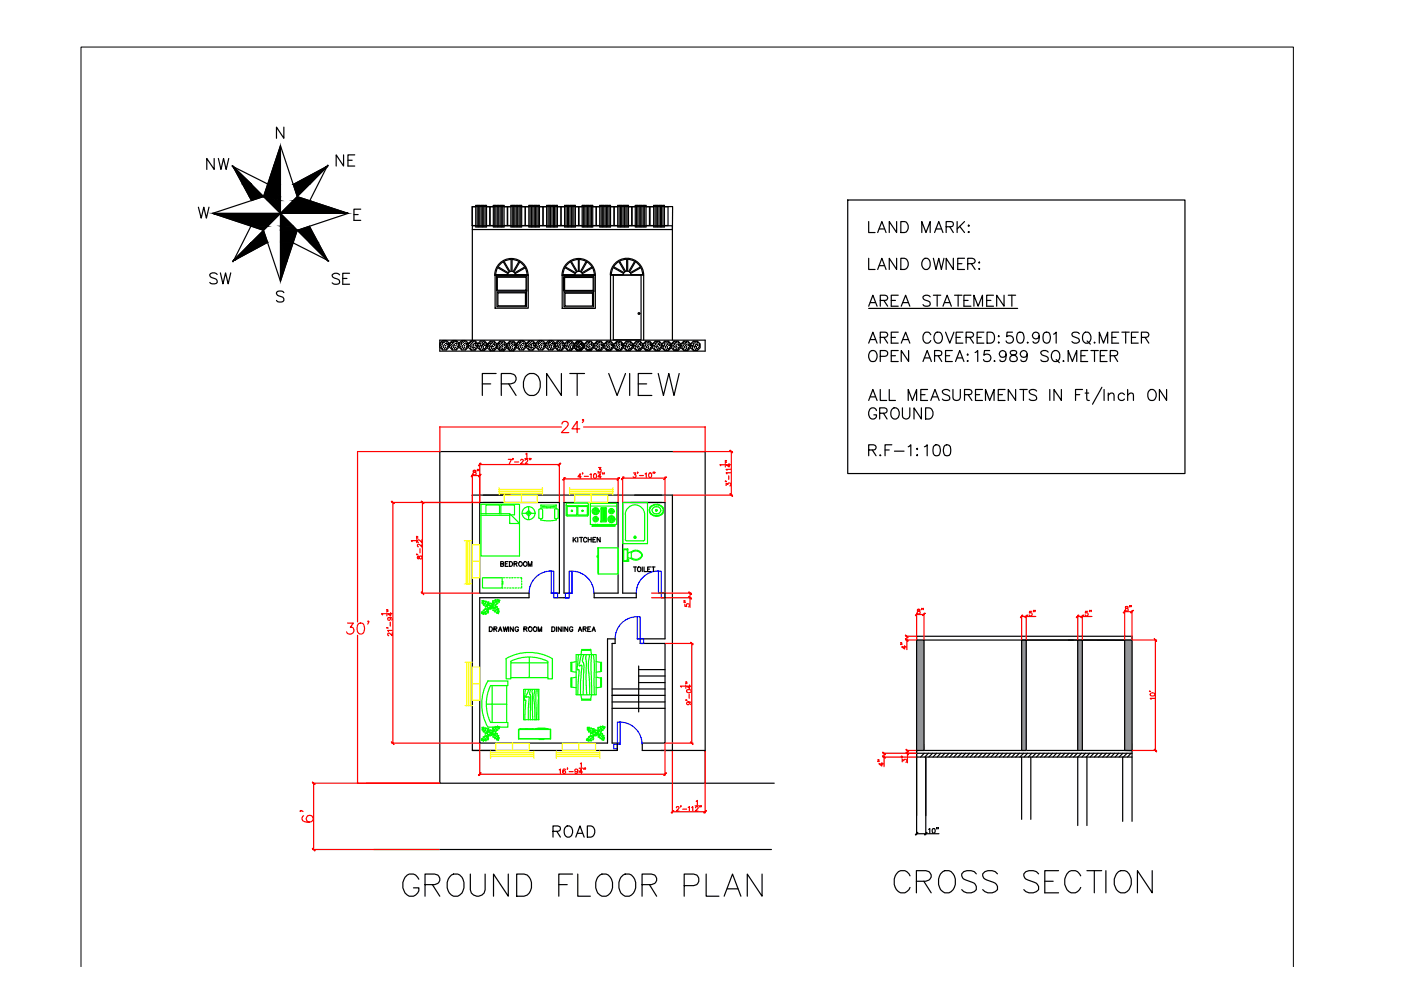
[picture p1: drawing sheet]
<svg xmlns="http://www.w3.org/2000/svg" width="297mm" height="210mm" viewBox="0 0 297 210" stroke-linecap="round" stroke-linejoin="round" font-family="sans-serif">
<defs><g id="words">
<g font-size="8.4">
<text x="101.2" y="85">FRONT VIEW</text>
<text x="84.7" y="191.2">GROUND FLOOR PLAN</text>
<text x="188.7" y="190.5">CROSS SECTION</text>
</g>
<g font-size="5.7">
<text x="43.7" y="61.4">SW</text>
<text x="116.4" y="178.9">ROAD</text>
</g>
<g font-size="5.3">
<text x="43" y="37">NW</text>
<text x="70.6" y="36.3">NE</text>
<text x="69.5" y="61.4">SE</text>
</g>
</g></defs>
<!-- layer: 0 -->
<g fill="none" stroke="#000" stroke-width=".25">
<path d="M49.2 35.2l7.6 3.8M59.5 30.9v14.3l-10.2-10.1 4 7.4M60.2 27v2.3l-1.6-2.3v2.3M62.2 39.1l7.4-4-10.1 10.1h14.3M69.5 35l-3.8 7.5M42.1 43.9l.6 2.4 .5-2.4 .6 2.4 .5-2.4M45.1 45.2h14.4l-10.2 10.2 7.5-4M45.1 45.2l10.8-3.5 3.6-10.8 3.5 10.8 10.8 3.5-10.8 3.6-3.5 10.8-3.6-10.8zM53.2 47.9l-3.8 7.6M62.2 51.5l7.5 3.8M65.6 47.9l4 7.5-10.1-10.2v14.4M75 45.5h.9"/>
<path d="M76.5 44.4h-1.5v2.3h1.5M100.1 48.7h42.5v23.4M100.1 47.9v-4.1h42.5v4.9v-.8h-42.5v.8M100.1 48.7v23.4M100.9 43.8h-.8v4h.8M100.9 43.5h2.3v4.6h-2.3zM101.2 43.5v4.6M101.4 43.5v4.6M101.7 43.5v4.6M102 43.5v4.6M102.3 43.5v4.6M102.6 43.5v4.6"/>
<path d="M102.9 43.5v4.6M103.2 47.8h1.4M103.2 43.8h1.4M103.8 43.8v4M103.9 43.8v4M104.6 43.5h2.3v4.6h-2.3zM104.9 58.3a3.5 3.5 0 0 1 3.5-3.5 3.5 3.5 0 0 1 3.6 3.5M104.9 43.5v4.6M104.9 58.4h7.1M104.9 58.3h7.1M105 58.3h7v7h-7zM105.1 43.5v4.6"/>
<path d="M105.1 58.2h2.6M105.3 58.6h6.4v3.1h-6.4zM105.4 58.8h6.1v2.7h-6.1zM105.4 43.5v4.6M105.5 56.8l-.4 1.4M105.5 56.8l2.2 1.2M105.6 56.6l2.2 1.3M105.7 43.5v4.6M106 43.5v4.6M106.3 43.5v4.6M106.6 43.5v4.6M106.7 55.5l-1.1 1.1"/>
<path d="M106.7 55.5l1.3 2.2M106.9 47.8h1.4M106.9 43.8h1.4M107.6 43.8v4M107.7 58l-.1 .2M107.9 57.7l-.1 .1M108.3 43.5h2.3v4.6h-2.3zM108.3 57.5l-.2 .1M108.4 57.6l-.1-2.6-1.5 .4 1.3 2.2M108.5 55l1.5 .4M108.5 57.5l.2 .1M108.6 55v2.6"/>
<path d="M108.6 43.5v4.6M108.9 43.5v4.6M108.9 57.7l.2 .1M109.2 43.5v4.6M109.5 43.5v4.6M109.8 43.5v4.6M110.1 43.5v4.6M110.1 55.4l-1.3 2.2M110.2 55.5l1.1 1.1-2.2 1.3M110.2 55.5l-1.2 2.2M110.3 43.5v4.6M110.6 47.8h1.5"/>
<path d="M110.6 43.8h1.5M111.3 56.8l.4 1.4M111.4 43.8v4M111.4 56.8l-2.2 1.2v.2h2.6M112.1 43.5h2.3v4.6h-2.3zM112.4 43.5v4.6M112.7 43.5v4.6M113 43.5v4.6M113.3 43.5v4.6M113.5 43.5v4.6M113.8 43.5v4.6M114.1 43.5v4.6"/>
<path d="M114.4 47.8h1.5M114.4 43.8h1.5M115.1 43.8v4M115.9 43.5h2.3v4.6h-2.3zM116.2 43.5v4.6M116.4 43.5v4.6M116.7 43.5v4.6M117 43.5v4.6M117.3 43.5v4.6M117.6 43.5v4.6M117.9 43.5v4.6M118.2 47.8h1.5"/>
<path d="M118.2 43.8h1.5M118.9 43.8v4M119.2 58.3a3.5 3.5 0 0 1 3.5-3.5 3.5 3.5 0 0 1 3.5 3.5l-7 .1M119.2 58.4h7v7h-7zM119.2 58.3h7M119.4 58.2h2.5M119.5 58.7h6.4v3.1h-6.4zM119.7 58.8h6.1v2.8h-6.1zM119.7 43.5h2.3v4.6h-2.3zM119.8 56.8l-.4 1.4M119.8 56.8l2.2 1.2M119.9 56.6l2.2 1.3"/>
<path d="M120 43.5v4.6M120.3 43.5v4.6M120.6 43.5v4.6M120.8 43.5v4.6M120.9 55.5l-1 1.1M121 55.5l1.2 2.2M121.1 55.4l1.5-.4v2.6M121.1 43.5v4.6M121.1 55.4l1.3 2.2M121.4 43.5v4.6M121.7 43.5v4.6M121.9 58v.2"/>
<path d="M122 47.8h1.4M122 43.8h1.4M122.2 57.7l-.2 .1M122.6 57.5l-.2 .1M122.7 43.8v4M122.8 43.8v4M122.8 57.5l.2 .1M123.2 57.7l.1 .1M123.4 43.5h2.3v4.6h-2.3zM123.7 43.5v4.6M124 43.5v4.6M124.3 55.4l-1.5-.4v2.6"/>
<path d="M124.3 43.5v4.6M124.3 55.4l-1.3 2.2M124.4 55.5l1.1 1.1M124.4 55.5l-1.2 2.2M124.6 43.5v4.6M124.8 43.5v4.6M125.1 43.5v4.6M125.4 43.5v4.6M125.5 56.6l-2.2 1.3M125.7 47.8h1.5M125.7 43.8h1.5M126.1 58.2h-2.6v-.2l2.1-1.2 .4 1.4"/>
<path d="M126.4 43.8v4M127.2 43.5h2.2v4.6h-2.2zM127.5 43.5v4.6M127.7 43.5v4.6M128 43.5v4.6M128.3 43.5v4.6M128.6 43.5v4.6M128.8 43.5v4.6M129.1 43.5v4.6M129.4 58.3a3.5 3.5 0 0 1 3.5-3.5 3.5 3.5 0 0 1 3.6 3.5M129.4 47.8h1.6M129.4 43.8h1.6"/>
<path d="M129.4 58.3h.6M129.7 58.2h2.5M130 56.7l-.4 1.5M130 58.3h5.9v13.7h-5.9zM130 56.8l2.2 1.2M130.2 56.6l2.1 1.2 .1-.2M130.2 43.8v4M131 43.5h2.3v4.6h-2.3zM131.2 55.5l-1.1 1.1M131.2 55.5l1.3 2.2M131.3 43.5v4.6M131.4 55.4l1.3 2.2"/>
<path d="M131.6 43.5v4.6M131.8 43.5v4.6M132.1 43.5v4.6M132.2 58l-.1 .2M132.4 43.5v4.6M132.7 43.5v4.6M132.8 57.5h-.2M132.8 55l-1.4 .4M132.9 55v2.5M133 43.5v4.6M133 55l1.5 .4M133 57.5h.3"/>
<path d="M133.1 55v2.5M133.3 47.8h1.4M133.3 43.8h1.4M133.4 57.6l.2 .2M133.7 58l.1 .2M133.8 58.2h2.5M133.9 43.8v4M134 43.8v4M134.6 55.4l-1.3 2.2M134.7 55.5l1.1 1.1M134.7 43.5h2.3v4.6h-2.3zM134.7 55.5l-1.2 2.2"/>
<path d="M134.9 43.5v4.6M135.2 43.5v4.6M135.5 43.5v4.6M135.8 56.6l-2.2 1.2M135.8 43.5v4.6M135.9 56.7l.4 1.5M135.9 56.8l-2.2 1.2M136.1 43.5v4.6M136.4 43.5v4.6M136.7 43.5v4.6M137 43.8h.7v4h-.7M138.6 43.5h2.3v4.6h-2.3z"/>
<path d="M138.6 43.8h-.8v4h.8M138.9 43.5v4.6M139.1 43.5v4.6M139.4 43.5v4.6M139.7 43.5v4.6M140 43.5v4.6M140.3 43.5v4.6M140.6 43.5v4.6M140.9 43.8h.7v4h-.7M179.7 42.4h71.5v58h-71.5zM184.2 47v2.3h1.3M184.2 54.8v2.3h1.3"/>
<path d="M186.1 49.3l.9-2.3 .9 2.3M186.1 57.1l.9-2.3 .9 2.3M186.4 48.5h1.1M186.4 56.3h1.1M190.1 47v2.3l-1.6-2.3v2.3M190.1 54.8v2.3l-1.6-2.3v2.3M191 47h.8a1.23 1.23 0 0 1 .8 1.1 1.23 1.23 0 0 1-.8 1.2h-.8zM191 54.8h.8a1.26 1.26 0 0 1 .8 1.2 1.26 1.26 0 0 1-.8 1.1h-.8zM195.4 49.3v-2.3l.9 2.3 .9-2.3v2.3M195.7 55.1l.4-.3a1.24 1.24 0 0 1 1.2 .8 1.24 1.24 0 0 1-.5 1.4 1.12 1.12 0 0 1-1.3-.5 1.12 1.12 0 0 1 .2-1.4zM197.9 54.8l.5 2.3 .6-2.3 .6 2.3 .5-2.3M198.1 49.3l.9-2.3 .9 2.3"/>
<path d="M198.4 48.5h1.2M200.6 48.1l1.3-.1 .2-.3-.1-.5-.4-.2h-1v2.3M201.4 48.1l.7 1.2M202.1 54.8v2.3l-1.5-2.3v2.3M202.9 47v2.3M203.1 55.9h.8M203.5 48l1 1.3M204.5 54.8h-1.4v2.3h1.4M204.5 47l-1.6 1.5M205.2 55.9l1.3-.1a.51 .51 0 0 0 0-.9l-1.3-.1v2.3M205.3 47.9l.1-.2 .1 .2-.1 .1zM205.3 49.2l.1-.1 .1 .1z"/>
<path d="M205.9 55.9l.8 1.2M207.5 55.7l.1-.1 .1 .1zM207.5 57h.2l-.1 .1zM60.2 62a.88 .88 0 0 0-.9-.3 .88 .88 0 0 0-.7 .6l.2 .3 .9 .3a.58 .58 0 0 1 .5 .5 .58 .58 0 0 1-.2 .6 1.13 1.13 0 0 1-1.4-.3M93.2 72.1h56.3v2.4h-56.3zM93.4 73.2h.1M93.5 72.8h.1M93.6 73.4h.1M93.6 73.8h.1M93.7 73.1h.1M93.8 72.6h.1M93.8 74h.1"/>
<path d="M93.8 72.8h.1M94 72.3h.1M94 73.3h.1M94.1 73.6h.1M94.1 72.6h.1M94.2 73.1h.1M94.3 73.9h.1M94.3 72.4h.1M94.4 73.3h.1M94.4 73.7h.1M94.5 72.8h.1M94.6 74.1h.1"/>
<path d="M94.7 72.5h.1M94.8 73.8h.1M94.8 72.8h.1M94.8 73.1h.1M94.9 73.5h.1M95.1 73.4h.1M95.1 72.8h.1M95.1 73.1h.1M95.5 73.2h.1M95.5 72.8h.1M95.7 73.4h.1M95.7 73.8h.1"/>
<path d="M95.8 73.1h.1M95.8 72.6h.1M95.9 74h.1M96 72.8h.1M96.1 72.3h.1M96.1 73.3h.1M96.1 73.6h.1M96.2 72.6h.1M96.3 73.1h.1M96.3 73.9h.1M96.5 72.4h.1M96.5 73.3h.1"/>
<path d="M96.5 73.7h.1M96.5 72.8h.1M96.7 74.1h.1M96.8 72.5h.1M96.8 72.8h.1M96.8 73.8h.1M96.8 73.1h.1M97 73.5h.1M97.2 73.1h.1M97.2 73.4h.1M97.1 72.8h.1M97.4 73.2h.1"/>
<path d="M97.5 72.8h.1M97.7 73.4h.1M97.7 73.8h.1M97.8 73.1h.1M97.8 72.6h.1M97.9 74h.1M97.9 72.8h.1M98 72.3h.1M98.1 73.3h.1M98.1 73.6h.1M98.2 72.6h.1M98.3 73.1h.1"/>
<path d="M98.3 73.9h.1M98.4 72.4h.1M98.5 73.3h.1M98.5 73.7h.1M98.5 72.8h.1M98.7 74.1h.1M98.8 72.5h.1M98.8 73.8h.1M98.8 72.8h.1M98.8 73.1h.1M99 73.5h.1M99.1 73.4h.1"/>
<path d="M99.1 72.8h.1M99.2 73.1h.1M99.5 73.3h.1M99.5 72.8h.1M99.7 73.5h.1M99.7 73.8h.1M99.8 73.1h.1M99.8 72.6h.1M99.9 74.1h.1M99.9 72.9h.1M100.1 72.4h.1M100.1 73.4h.1"/>
<path d="M100.1 73.7h.1M100.2 72.7h.1M100.3 73.1h.1M100.3 74h.1M100.4 73.3h.1M100.4 72.4h.1M100.5 72.9h.1M100.5 73.7h.1M100.7 74.1h.1M100.8 72.6h.1M100.8 73.9h.1M100.8 72.9h.1"/>
<path d="M100.8 73.2h.1M101 73.6h.1M101.2 73.5h.1M101.1 72.9h.1M101.2 73.2h.1M101.5 73.3h.1M101.5 72.9h.1M101.7 73.6h.1M101.7 73.9h.1M101.8 73.2h.1M101.8 72.7h.1M101.9 74.1h.1"/>
<path d="M101.9 72.9h.1M102.1 73.4h.1M102.1 72.4h.1M102.1 73.7h.1M102.3 73.2h.1M102.2 72.7h.1M102.3 74.1h.1M102.4 72.5h.1M102.4 73.4h.1M102.5 73.8h.1M102.5 72.9h.1M102.6 74.2h.1"/>
<path d="M102.8 73.9h.1M102.8 72.9h.1M102.8 73.2h.1M102.8 72.6h.1M102.9 73.6h.1M103.2 73.2h.1M103.2 73.5h.1M103.2 72.9h.1M103.5 73.3h.1M103.6 72.9h.1M103.7 73.6h.1M103.8 73.9h.1"/>
<path d="M103.8 73.3h.1M103.9 72.8h.1M104 74.2h.1M104 73h.1M104.1 72.5h.1M104.1 73.5h.1M104.2 73.8h.1M104.3 72.8h.1M104.3 73.2h.1M104.4 74.1h.1M104.5 72.5h.1M104.5 73.5h.1"/>
<path d="M104.5 73.9h.1M104.6 73h.1M104.7 74.2h.1M104.8 72.7h.1M104.9 74h.1M104.9 73.3h.1M104.9 73h.1M105 73.7h.1M105.2 73h.1M105.2 73.3h.1M105.2 73.6h.1M105.4 61.9h6.2v3.2h-6.2z"/>
<path d="M105.6 62.1h5.8v2.7h-5.8zM105.6 73.3h.1M105.6 72.9h.1M105.8 73.9h.1M105.8 73.6h.1M105.9 72.8h.1M105.9 73.3h.1M106 74.2h.1M106 73h.1M106.2 72.5h.1M106.2 73.5h.1M106.2 73.8h.1"/>
<path d="M106.4 73.2h.1M106.3 72.8h.1M106.4 74.1h.1M106.5 73.5h.1M106.5 72.5h.1M106.6 73.9h.1M106.6 73h.1M106.8 74.2h.1M106.9 74h.1M106.9 72.7h.1M106.9 73.3h.1M106.9 73h.1"/>
<path d="M107 73.7h.1M107.3 73.3h.1M107.3 73.6h.1M107.3 73h.1M107.6 73.3h.1M107.7 72.9h.1M107.9 73.9h.1M107.9 73.6h.1M108 72.8h.1M108 73.3h.1M108.1 74.2h.1M108.1 73h.1"/>
<path d="M108.2 72.5h.1M108.2 73.5h.1M108.3 73.8h.1M108.4 72.8h.1M108.5 73.2h.1M108.5 74.1h.1M108.6 72.5h.1M108.7 73.5h.1M108.7 73.9h.1M108.7 73h.1M108.8 74.2h.1M109 72.7h.1"/>
<path d="M109 73.3h.1M109 74h.1M109 73h.1M109.1 73.7h.1M109.3 73h.1M109.4 73.3h.1M109.3 73.6h.1M109.7 73.2h.1M109.8 72.8h.1M109.9 73.4h.1M110 73.8h.1M110 73.1h.1"/>
<path d="M110.1 72.6h.1M110.1 74h.1M110.2 72.8h.1M110.3 72.3h.1M110.3 73.3h.1M110.3 73.6h.1M110.4 72.6h.1M110.5 73.1h.1M110.6 73.9h.1M110.7 72.4h.1M110.7 73.3h.1M110.7 73.7h.1"/>
<path d="M110.8 72.8h.1M110.9 74.1h.1M111 72.5h.1M111.1 73.8h.1M111.1 72.8h.1M111.1 73.1h.1M111.2 73.5h.1M111.4 72.8h.1M111.4 73.1h.1M111.4 73.4h.1M111.7 73.3h.1M111.8 72.8h.1"/>
<path d="M112 73.5h.1M112 73.8h.1M112 73.1h.1M112.1 72.6h.1M112.2 74.1h.1M112.2 72.9h.1M112.3 72.4h.1M112.3 73.4h.1M112.4 73.7h.1M112.5 72.7h.1M112.6 73.1h.1M112.6 74h.1"/>
<path d="M112.7 73.3h.1M112.7 72.4h.1M112.8 72.9h.1M112.8 73.7h.1M112.9 74.1h.1M113.1 73.9h.1M113.1 72.9h.1M113.1 72.6h.1M113.1 73.2h.1M113.2 73.6h.1M113.4 73.5h.1M113.4 72.9h.1"/>
<path d="M113.4 73.2h.1M113.8 73.2h.1M113.9 72.8h.1M114 73.4h.1M114 73.8h.1M114.1 72.6h.1M114.1 73.1h.1M114.2 74h.1M114.2 72.8h.1M114.4 72.3h.1M114.4 73.3h.1M114.4 73.6h.1"/>
<path d="M114.5 72.6h.1M114.6 73.1h.1M114.6 73.9h.1M114.8 73.3h.1M114.8 72.4h.1M114.8 73.7h.1M114.8 72.8h.1M115 74.1h.1M115.1 73.8h.1M115.1 72.5h.1M115.2 72.8h.1M115.1 73.1h.1"/>
<path d="M115.3 73.5h.1M115.5 73.1h.1M115.5 73.4h.1M115.5 72.8h.1M115.9 73.2h.1M115.9 72.8h.1M116.1 73.5h.1M116.1 73.8h.1M116.2 73.1h.1M116.2 72.6h.1M116.3 74h.1M116.4 72.8h.1"/>
<path d="M116.5 72.3h.1M116.5 73.3h.1M116.5 73.6h.1M116.6 72.6h.1M116.7 73.1h.1M116.7 74h.1M116.9 72.4h.1M116.9 73.3h.1M116.9 73.7h.1M117 72.8h.1M117.1 74.1h.1M117.2 73.8h.1"/>
<path d="M117.2 72.8h.1M117.2 72.5h.1M117.2 73.1h.1M117.4 73.5h.1M117.5 72.8h.1M117.6 73.1h.1M117.6 73.4h.1M117.8 73.3h.1M117.9 72.8h.1M118.1 73.5h.1M118.1 73.9h.1M118.2 72.7h.1"/>
<path d="M118.2 73.2h.1M118.3 74.1h.1M118.3 72.9h.1M118.4 72.4h.1M118.4 73.4h.1M118.5 73.7h.1M118.7 73.1h.1M118.6 72.7h.1M118.7 74h.1M118.8 72.5h.1M118.8 73.4h.1M118.9 73.8h.1"/>
<path d="M118.9 72.9h.1M119 74.1h.1M119.2 72.6h.1M119.2 72.9h.1M119.2 73.2h.1M119.2 73.9h.1M119.3 73.6h.1M119.6 73.2h.1M119.5 72.9h.1M119.6 62h6.2v3.1h-6.2zM119.5 73.5h.1M119.8 62.2h5.8v2.7h-5.8z"/>
<path d="M119.9 73.3h.1M120 72.8h.1M120.1 73.5h.1M120.2 73.9h.1M120.3 72.7h.1M120.2 73.2h.1M120.3 74.1h.1M120.3 72.9h.1M120.5 72.4h.1M120.5 73.4h.1M120.6 73.7h.1M120.6 72.7h.1"/>
<path d="M120.7 73.1h.1M120.8 74h.1M120.8 72.5h.1M120.9 73.4h.1M120.9 73.8h.1M121 72.9h.1M121.1 74.1h.1M121.2 72.6h.1M121.3 72.9h.1M121.3 73.2h.1M121.3 73.9h.1M121.4 73.6h.1"/>
<path d="M121.6 73.5h.1M121.6 72.9h.1M121.6 73.2h.1M121.9 73.3h.1M122 72.9h.1M122.2 73.6h.1M122.2 73.9h.1M122.2 73.2h.1M122.3 72.7h.1M122.4 74.2h.1M122.4 73h.1M122.5 72.5h.1"/>
<path d="M122.5 73.5h.1M122.6 73.7h.1M122.7 72.7h.1M122.8 73.2h.1M122.8 74.1h.1M122.9 72.5h.1M122.9 73.4h.1M123 73.8h.1M123 73h.1M123.1 74.2h.1M123.3 72.7h.1M123.3 73.9h.1"/>
<path d="M123.3 73h.1M123.3 73.3h.1M123.4 73.6h.1M123.6 73.5h.1M123.6 73h.1M123.6 73.3h.1M124 73.3h.1M124.1 72.9h.1M124.3 73.6h.1M124.3 73.9h.1M124.4 73.2h.1M124.4 72.7h.1"/>
<path d="M124.5 74.2h.1M124.5 73h.1M124.6 72.5h.1M124.6 73.5h.1M124.7 73.7h.1M124.8 72.7h.1M124.9 73.2h.1M124.9 74.1h.1M125 72.5h.1M125 73.4h.1M125.1 73.8h.1M125.1 73h.1"/>
<path d="M125.3 74.2h.1M125.4 72.7h.1M125.4 73.9h.1M125.4 73h.1M125.4 73.3h.1M125.5 73.6h.1M125.7 73.5h.1M125.8 73.3h.1M125.7 73h.1M126.1 73.3h.1M126.2 72.9h.1M126.4 73.6h.1"/>
<path d="M126.4 73.9h.1M126.4 73.2h.1M126.5 72.7h.1M126.6 74.2h.1M126.6 73h.1M126.7 72.5h.1M126.7 73.5h.1M126.8 73.7h.1M126.9 72.7h.1M127 73.2h.1M127 74.1h.1M127.1 73.4h.1"/>
<path d="M127.1 72.5h.1M127.2 73.8h.1M127.2 73h.1M127.3 74.2h.1M127.5 72.7h.1M127.5 73.9h.1M127.5 73h.1M127.5 73.3h.1M127.6 73.6h.1M127.8 73.3h.1M127.8 73.5h.1M127.8 73h.1"/>
<path d="M128.2 73.3h.1M128.3 72.9h.1M128.5 73.6h.1M128.5 73.9h.1M128.6 73.2h.1M128.6 72.7h.1M128.7 74.2h.1M128.7 73h.1M128.8 72.5h.1M128.8 73.5h.1M128.9 73.7h.1M129 72.7h.1"/>
<path d="M129.1 73.2h.1M129.1 74.1h.1M129.2 73.4h.1M129.2 72.5h.1M129.3 73.8h.1M129.3 73h.1M129.4 72.1v-13.8h7.1v13.8M129.4 74.2h.1M129.6 72.7h.1M129.6 73.9h.1M129.6 73h.1M129.6 73.3h.1"/>
<path d="M129.7 73.6h.1M129.9 73.3h.1M129.9 73.5h.1M129.9 73h.1M130.3 73.3h.1M130.4 72.9h.1M130.6 73.6h.1M130.6 73.9h.1M130.7 73.2h.1M130.7 72.7h.1M130.8 74.2h.1M130.8 73h.1"/>
<path d="M130.9 72.5h.1M130.9 73.5h.1M131 73.7h.1M131.1 72.7h.1M131.2 73.2h.1M131.2 74.1h.1M131.3 72.5h.1M131.3 73.4h.1M131.4 73.8h.1M131.4 73h.1M131.6 74.2h.1M131.7 72.7h.1"/>
<path d="M131.7 73.9h.1M131.7 73h.1M131.7 73.3h.1M131.9 73.6h.1M132 73.5h.1M132 73h.1M132.1 73.3h.1M132.4 73.3h.1M132.4 72.9h.1M132.6 73.6h.1M132.6 73.9h.1M132.7 72.7h.1"/>
<path d="M132.7 73.2h.1M132.8 74.2h.1M132.8 73h.1M133 72.5h.1M133 73.5h.1M133 73.7h.1M133.1 72.7h.1M133.2 73.2h.1M133.2 74.1h.1M133.3 72.5h.1M133.4 73.4h.1M133.4 73.8h.1"/>
<path d="M133.4 73h.1M133.5 74.2h.1M133.7 72.7h.1M133.8 73.9h.1M133.8 73h.1M133.8 73.3h.1M133.8 73.6h.1M134.1 73.5h.1M134.1 73.3h.1M134.1 73h.1M134.4 73.3h.1M134.5 72.9h.1"/>
<path d="M134.7 73.6h.1M134.7 73.9h.1M134.8 73.2h.1M134.8 72.7h.1M134.9 74.2h.1M134.9 73h.1M135 72.5h.1M135.1 73.5h.1M135.1 73.7h.1M135.2 72.7h.1M135.3 73.2h.1M135.3 74.1h.1"/>
<path d="M135.4 72.5h.1M135.5 73.4h.1M135.5 73.8h.1M135.5 73h.1M135.7 74.2h.1M135.8 73.9h.1M135.8 73h.1M135.8 72.7h.1M135.8 73.3h.1M136 73.6h.1M136.2 73.3h.1M136.2 73.5h.1"/>
<path d="M136.1 73h.1M136.5 73.3h.1M136.6 72.9h.1M136.7 73.6h.1M136.7 73.9h.1M136.8 73.2h.1M136.8 72.7h.1M136.9 74.2h.1M136.9 73h.1M137.1 72.5h.1M137.1 73.5h.1M137.1 73.7h.1"/>
<path d="M137.2 72.7h.1M137.3 73.2h.1M137.4 74.1h.1M137.4 72.5h.1M137.5 73.4h.1M137.5 73.8h.1M137.6 73h.1M137.7 74.2h.1M137.8 72.7h.1M137.9 73.9h.1M137.9 73h.1M137.9 73.3h.1"/>
<path d="M138 73.6h.1M138.2 73.5h.1M138.2 73.3h.1M138.2 73h.1M138.5 73.3h.1M138.5 72.9h.1M138.7 73.6h.1M138.8 73.9h.1M138.8 73.2h.1M138.8 72.7h.1M138.9 74.2h.1M139 73h.1"/>
<path d="M139.1 72.5h.1M139.1 73.5h.1M139.1 73.7h.1M139.2 72.7h.1M139.3 73.2h.1M139.3 74.1h.1M139.5 72.5h.1M139.5 73.4h.1M139.5 73.8h.1M139.6 73h.1M139.7 74.2h.1M139.8 72.7h.1"/>
<path d="M139.9 73.9h.1M139.9 73h.1M139.9 73.3h.1M140 73.6h.1M140.2 73.3h.1M140.2 73.5h.1M140.2 73h.1M140.4 73.3h.1M140.5 72.9h.1M140.7 73.6h.1M140.7 73.9h.1M140.8 73.2h.1"/>
<path d="M140.8 72.7h.1M140.9 74.2h.1M140.9 73h.1M141 72.5h.1M141.1 73.5h.1M141.1 73.7h.1M141.2 72.7h.1M141.3 73.2h.1M141.3 74.1h.1M141.4 72.5h.1M141.5 73.4h.1M141.5 73.8h.1"/>
<path d="M141.5 73h.1M141.7 74.2h.1M141.8 72.7h.1M141.8 73.9h.1M141.8 73h.1M141.8 73.3h.1M142 73.6h.1M142.1 73.5h.1M142.2 73.3h.1M142.1 73h.1M142.5 73.3h.1M142.5 72.9h.1"/>
<path d="M142.7 73.6h.1M142.7 73.9h.1M142.8 73.2h.1M142.8 72.7h.1M142.9 74.2h.1M142.9 73h.1M143.1 72.5h.1M143.1 73.5h.1M143.1 73.7h.1M143.2 72.7h.1M143.3 73.2h.1M143.3 74.1h.1"/>
<path d="M143.5 72.5h.1M143.5 73.4h.1M143.5 73.8h.1M143.5 73h.1M143.7 74.2h.1M143.8 72.7h.1M143.8 73.9h.1M143.8 73h.1M143.8 73.3h.1M144 73.6h.1M144.1 73h.1M144.2 73.3h.1"/>
<path d="M144.2 73.5h.1M144.6 73.3h.1M144.6 72.9h.1M144.8 73.6h.1M144.8 73.9h.1M144.9 72.7h.1M144.9 73.2h.1M145 74.2h.1M145 73h.1M145.1 72.5h.1M145.1 73.5h.1M145.2 73.7h.1"/>
<path d="M145.3 72.7h.1M145.4 73.2h.1M145.4 74.1h.1M145.5 72.5h.1M145.5 73.4h.1M145.6 73.8h.1M145.6 73h.1M145.7 74.2h.1M145.9 72.7h.1M145.9 73.9h.1M145.9 73h.1M145.9 73.3h.1"/>
<path d="M146 73.6h.1M146.3 73.3h.1M146.2 73.5h.1M146.2 73h.1M146.6 73.3h.1M146.6 72.9h.1M146.8 73.6h.1M146.8 73.9h.1M146.9 72.7h.1M146.9 73.2h.1M147 74.2h.1M147.1 73h.1"/>
<path d="M147.2 72.5h.1M147.2 73.5h.1M147.2 73.7h.1M147.3 72.7h.1M147.4 73.2h.1M147.4 74.1h.1M147.6 72.5h.1M147.6 73.4h.1M147.6 73.8h.1M147.6 73h.1M147.8 74.2h.1M147.9 72.7h.1"/>
<path d="M147.9 73.9h.1M147.9 73h.1M147.9 73.3h.1M148.1 73.6h.1M148.3 73.3h.1M148.3 73.5h.1M148.3 73h.1M184.2 64.9l.9-2.3 .9 2.3M184.2 72.8l.9-2.4 .9 2.4M184.2 65.4h31.6M184.4 74.7a.87 .87 0 0 1 1-.3 .87 .87 0 0 1 .6 .8v.6a.89 .89 0 0 1-.9 .9 .89 .89 0 0 1-.9-.9zM184.5 64.2h1.1"/>
<path d="M184.5 72h1.1M186.6 63.7h1a.58 .58 0 0 0 .6-.6l-.2-.4-.4-.1h-1v2.3M186.6 71.5l1.4-.1a.56 .56 0 0 0 0-.9l-1.4-.1v2.4M186.6 75.6h1a.62 .62 0 0 0 .6-.7 .62 .62 0 0 0-.6-.6h-1v2.4M187.4 63.7l.8 1.2M187.4 71.5l.8 1.3M189 63.7h.9M189 71.5h.9M189 75.4h.9M190.4 62.6h-1.4v2.3h1.4M190.4 70.4h-1.4v2.4h1.4M190.4 74.3h-1.4v2.4h1.4"/>
<path d="M191.1 64.9l.9-2.3 .9 2.3M191.1 72.8l.9-2.4 .9 2.4M191.4 64.2h1.2M191.4 72h1.2M192.6 74.3v2.4l-1.5-2.4v2.4M195.7 76.7l.9-2.4 .9 2.4M196 75.9h1.1M197.2 62.9a.85 .85 0 0 0-.8-.3 .85 .85 0 0 0-.7 .5l.2 .4 .9 .3a.56 .56 0 0 1 .4 .5 .56 .56 0 0 1-.2 .5 1.09 1.09 0 0 1-1.3-.2M197.3 71a.85 .85 0 0 0-.9-.6 .85 .85 0 0 0-.7 .9 1 1 0 0 0 .2 1.1 1 1 0 0 0 1.1 .2l.3-.4M197.9 62.6h1.6M198.1 75.4h1l.5-.2a.54 .54 0 0 0-.1-.7l-1.4-.2v2.4M198.4 70.5a1.14 1.14 0 0 1 1.4 .5 1.14 1.14 0 0 1-.2 1.4 .87 .87 0 0 1-1 .3 .87 .87 0 0 1-.6-.8v-.6z"/>
<path d="M198.7 62.6v2.3M198.9 75.4l.8 1.3M199.9 64.9l.9-2.3 .9 2.3M200.3 64.2h1.1M200.5 70.4l.9 2.4 .9-2.4M200.5 75.4h.9M201.9 74.3h-1.4v2.4h1.4M202.4 62.6h1.5M202.6 76.7l.9-2.4 .9 2.4M202.7 71.5h.9M202.9 75.9h1.1M203.1 62.6v2.3"/>
<path d="M204.2 70.4h-1.5v2.4h1.5M204.4 63.7h.9M204.8 71.5h1.1a.59 .59 0 0 0 .5-.6l-.3-.4-.2-.1h-1.1v2.4M205 75.2l.2-.1 .1 .1-.1 .1zM205 76.6l.2-.2 .1 .2zM205.6 71.5l.8 1.3M205.9 62.6h-1.5v2.3h1.5M206.5 64.9v-2.3l.9 2.3 .9-2.3v2.3M206.7 74.7l.6-.4v2.4M207.2 71.5h.9M208.6 70.4h-1.4v2.4h1.4M209.2 63.7h.9"/>
<path d="M209.3 70.4h.8a1.25 1.25 0 0 1 .8 1.2 1.25 1.25 0 0 1-.8 1.2h-.8zM209.8 74.3h-1.1l-.1 1a.83 .83 0 0 1 1.3 0 .83 .83 0 0 1-.2 1.2 .83 .83 0 0 1-1.2-.3M210.6 62.6h-1.4v2.3h1.4M210.8 76.4v.3l.2-.1M211.7 72.6h.2l-.2 .2zM211.7 71.2l.2 .1-.2 .1zM212.9 62.6v2.3l-1.6-2.3v2.3M213.3 75.1a.72 .72 0 0 1-1 .6 .72 .72 0 0 1-.2-1.2 .72 .72 0 0 1 1.1 .2 2.22 2.22 0 0 1-.2 1.9 .68 .68 0 0 1-1-.3M213.8 62.6h1.5M214.3 74.5a.45 .45 0 0 0 .2 .7 .96 .96 0 0 1 1.2 1 .91 .91 0 0 1-1.6 0 .72 .72 0 0 1 .6-.9l.5-.1a.45 .45 0 0 0 .2-.7l-.3-.2zM214.5 62.6v2.3M214.7 70.4h-1.2l-.1 1a.83 .83 0 0 1 1.3 0 .83 .83 0 0 1-.2 1.2 .83 .83 0 0 1-1.2-.3"/>
<path d="M215.9 70.5a.8 .8 0 0 1 1.1 .4 1.2 1.2 0 0 1-.8 1.9 1.3 1.3 0 0 1-.5-1.9zM217.8 75.1a.74 .74 0 0 1-1 .7 .74 .74 0 0 1-.3-1.2 .74 .74 0 0 1 1.2 .1 2.04 2.04 0 0 1-.2 1.9 .74 .74 0 0 1-1.1-.3M217.9 72.5v.3l.1-.2M220.3 71.2a.72 .72 0 0 1-1 .6 .72 .72 0 0 1-.2-1.2 .72 .72 0 0 1 1.1 .2 2.16 2.16 0 0 1-.2 1.8 .64 .64 0 0 1-1-.2M221.5 70.5a.8 .8 0 0 1 1.1 .4 1.2 1.2 0 0 1-.8 1.9 1.05 1.05 0 0 1-.7-1.4l.1-.5zM222.2 74.7a.88 .88 0 0 0-.8-.4 .88 .88 0 0 0-.7 .6l.2 .3 1.3 .6v.5a1.02 1.02 0 0 1-1.5 0M223.1 74.7a.87 .87 0 0 1 1-.3 .87 .87 0 0 1 .6 .8 1.03 1.03 0 0 1-.2 1.1 1.03 1.03 0 0 1-1.1 .3 1.47 1.47 0 0 1-.3-1.9zM223.4 70.9l.5-.5v2.4M223.9 76.2l.7 .7M225.5 76.4l-.1 .2h.2M226.5 76.7v-2.4l.9 2.4 .9-2.4v2.4M228.8 70.8a.88 .88 0 0 0-.8-.4 .88 .88 0 0 0-.7 .6l.2 .3 .9 .4a.54 .54 0 0 1 .4 .4 .54 .54 0 0 1-.2 .5 1.01 1.01 0 0 1-1.3-.2"/>
<path d="M229.2 75.4h.9M229.9 70.5a1.13 1.13 0 0 1 1.3 .5 1.13 1.13 0 0 1-.2 1.4l-.2 .2a1.07 1.07 0 0 1-1.2-.3 1.07 1.07 0 0 1 0-1.3zM230.5 72.3l.7 .7M230.6 74.3h-1.4v2.4h1.4M231.3 74.3h1.6M232.1 72.5v.3l.1-.2M232.1 74.3v2.4M233.1 72.8v-2.4l.9 2.4 .9-2.4v2.4M233.3 75.4h.9M234.7 74.3h-1.4v2.4h1.4M235.4 75.4h1l.5-.2a.54 .54 0 0 0-.1-.7l-1.4-.2v2.4M235.7 71.5h.9"/>
<path d="M236.2 75.4l.8 1.3M237.2 70.4h-1.5v2.4h1.5M237.9 70.4h1.5M238.7 70.4v2.4M239.9 71.5h.9M241.3 70.4h-1.4v2.4h1.4M242 71.5l1.4-.1a.56 .56 0 0 0 0-.9l-1.4-.1v2.4M242.8 71.5l.8 1.3M93.2 95.7h56.3v70.4h-56.3zM184.2 84.9l.9-2.3 .9 2.3M184.2 95.4h1a.59 .59 0 0 0 .5-.7l-.5-.4h-1v2.3M184.5 84.1h1.1"/>
<path d="M184.9 95.4l.8 1.2M185.8 87.1a.84 .84 0 0 0-.9-.6 .84 .84 0 0 0-.7 .9 1.08 1.08 0 0 0 1.1 1.4 .74 .74 0 0 0 .5-.8h-.5M186.5 87.6l1.4-.1 .2-.3-.1-.5-.5-.2h-1v2.3M186.6 82.6v2.3h1.4M186.6 96.4l-.1 .1h.3M187.3 87.6l.8 1.2M187.6 95.4h.9M188.5 82.6v2.3h1.4M189.1 86.8a.87 .87 0 0 1 1-.3 .87 .87 0 0 1 .6 .9 1.08 1.08 0 0 1-1.1 1.4 1.32 1.32 0 0 1-.5-2zM189.1 94.3h-1.5v2.3M189.6 95.7h2.1M191.3 86.5v1.7a.79 .79 0 0 0 .8 .7 .79 .79 0 0 0 .8-.7v-1.7"/>
<path d="M192.6 84.9v-2.3l.8 2.3 .9-2.3v2.3M192.6 94.7l.5-.4v2.3M194.3 96.5l.2-.1v.1zM194.5 95.1v.2l-.2-.1zM195.2 83.7h.9M195.4 86.5v2.3l-1.6-2.3v2.3M196 94.7l.6-.4v2.3M196.2 86.5h.8a1.26 1.26 0 0 1 .8 1.2 1.26 1.26 0 0 1-.8 1.1h-.8zM196.7 82.6h-1.5v2.3h1.5M197.3 84.9l.9-2.3 .9 2.3M197.7 84.1h1.1M198.1 94.4a.74 .74 0 0 1 1.1 .3 1.91 1.91 0 0 1-.2 1.8 .83 .83 0 0 1-1.1-.3 2.03 2.03 0 0 1 .2-1.8z"/>
<path d="M200.3 94.4a.79 .79 0 0 1 1.2 .3 2.09 2.09 0 0 1-.3 1.8 .8 .8 0 0 1-1.1-.3 1.85 1.85 0 0 1 .2-1.8zM201.4 82.9a.88 .88 0 0 0-.9-.4 .88 .88 0 0 0-.7 .6l.2 .4 .9 .3a.58 .58 0 0 1 .4 .4 .58 .58 0 0 1-.1 .6 1.22 1.22 0 0 1-1.4-.2M202 82.6v1.7a.8 .8 0 0 0 .8 .6 .8 .8 0 0 0 .8-.6v-1.7M204.5 83.7h1a.58 .58 0 0 0 .6-.7l-.2-.3-.4-.1h-1v2.3M205.3 83.7l.8 1.2M206.8 83.7h.9M208.3 82.6h-1.5v2.3h1.5M208.9 84.9v-2.3l.9 2.3 1-2.3v2.3M211.7 83.7h.8M213.1 82.6h-1.4v2.3h1.4M215.3 82.6v2.3l-1.5-2.3v2.3M216.2 82.6h1.6"/>
<path d="M217 82.6v2.3M219.8 82.9a.88 .88 0 0 0-.9-.4 .88 .88 0 0 0-.7 .6l.2 .4 1 .3a.6 .6 0 0 1 .2 1 1.22 1.22 0 0 1-1.4-.2M222.6 82.6v2.3M225 82.6v2.3l-1.5-2.3v2.3M228 83.7h.9M229.5 82.6h-1.5v2.3M230.1 83.3h.7M230.4 82.6v1.9l.1 .3 .5 .1M233.6 82.1l-2 3.6M234.1 82.6v2.3M235 83.8l.5-.5 .6 .2 .1 1.4M235 83.3v1.6"/>
<path d="M238.4 83.7a.74 .74 0 0 0-1.1-.1 .74 .74 0 0 0 0 1.1 .74 .74 0 0 0 1.1-.1M239.1 83.8l.6-.5 .5 .2 .1 1.4M239.1 82.6v2.3M243.6 82.9a.97 .97 0 0 1 1.2-.1 .97 .97 0 0 1 .3 1.2 .89 .89 0 0 1-.9 .9 .89 .89 0 0 1-.8-.9zM247.3 82.6v2.3l-1.5-2.3v2.3M106.2 119.5h.5l.1-.2-.2-.2h-.4v1l.6-.1v-.3l-.2-.2M107.1 119.5h.4M107.7 119.1h-.6v1h.6M108 119.1h.4a.57 .57 0 0 1 0 1h-.4zM109 119.5h.5l.1-.2-.2-.2h-.4v1M109.3 119.5l.3 .6M110.1 119.2h.1a.44 .44 0 0 1 .5 .4 .44 .44 0 0 1-.6 .3z"/>
<path d="M111.1 119.2l.2-.1a.47 .47 0 0 1 .5 .5 .47 .47 0 0 1-.6 .4l-.2-.3zM121.5 113.9v1M121.8 114.4l.4 .5M122.2 113.9l-.7 .7M122.5 113.9v1M122.9 113.9h.6M123.2 113.9v1M124.4 114.2l-.1-.2a.44 .44 0 0 0-.6 .5 .44 .44 0 0 0 .7 .3v-.1M124.7 113.9v1M124.7 114.4h.6M125.3 113.9v1M125.7 114.4h.4"/>
<path d="M126.3 113.9h-.6v1h.6M127.2 113.9v1l-.6-1v1M103.7 132.9a.51 .51 0 0 1 .7 .5 .51 .51 0 0 1-.7 .5zM104.7 133.4h.4l.3-.2-.1-.2-.6-.1v1M105 133.4l.4 .5M105.7 133.9l.4-1 .3 1M105.8 133.5h.5M106.7 132.9l.2 1 .3-1 .2 1 .2-1M107.8 132.9v1M108.8 132.9v1l-.6-1v1M109.9 133.1a.38 .38 0 0 0-.4-.2 .38 .38 0 0 0-.3 .4v.2a.36 .36 0 0 0 .4 .4 .36 .36 0 0 0 .3-.4h-.2M111.1 133.4h.4l.2-.3-.6-.2v1"/>
<path d="M111.4 133.4l.3 .5M112 120.1v-1l.4 1 .4-1v1M113.2 133l.2-.1a.47 .47 0 0 1 .4 .5 .47 .47 0 0 1-.5 .4l-.2-.3zM114.1 133.9v-1l.4 1 .3-1v1M116.9 125.8h1.7v-19.3h-16.9v19.3h10.5v.9h-10.5v30.9h27.1v-22.1h1.6v.9h-.6v21.2h1.7M117 132.9a.51 .51 0 0 1 .7 .5 .51 .51 0 0 1-.7 .5zM117.4 126.7h3.3M118 132.9v1M119 132.9v1l-.7-1v1M119.4 132.9v1M120.4 132.9v1l-.7-1v1M121.3 125.8h-1.7v-19.3h11.4v19.3h-5v.9h8.9v-.9h-2.9v-19.3h9v29h-5.9"/>
<path d="M121.4 133.1l-.2-.2a.47 .47 0 0 0-.5 .5 .47 .47 0 0 0 .6 .4l.1-.3h-.2M122.6 133.9l.4-1 .3 1M122.8 133.5h.4M123.6 133.4h.5l.2-.2-.1-.2-.6-.1v1M124 133.4l.3 .5M124.6 133.4h.4M125.2 132.9h-.6v1h.6M125.5 133.9l.4-1 .3 1M125.6 133.5h.5M134.3 120.2h.6M134.6 120.2v1M135.7 136.4h5.3v21.2h-4.8"/>
<path d="M136.2 120.2v1M136.6 120.2v1h.5M137.3 120.7h.4M138 120.2h-.7v1h.7M138.2 120.2h.7M138.5 120.2v1M139.6 125.8h1.4M140.2 126.7h.8M194.3 135.7h1.6v23.4h-1.6zM194.3 135.7v-.8h45.7v.8M195.9 135.7h44.1M216.6 135.7h1v23.4h-1z"/>
<path d="M217.6 135.7h10.9v23.4M228.5 135.7h1v23.4M229.5 135.7h8.9v23.4l1.6 .1v-23.5M100.1 159.1h5.2M129.8 146.1h11.2M129.8 147.4h11.2M129.8 148.8h11.2M129.8 150.2h11.2M130.9 157.6v1.5h-30.8v-54.1h42.5v54.1h-6.4v-1.3M135.4 141.2v9.7M135.4 144.7h5.6M135.4 143.3h5.6"/>
<path d="M135.4 142h5.6M140.1 159.1h9.4M194.3 159.1v1.4h45.7M194.3 159.7h45.7M194.3 159.1h45.7v15M194.3 159.1v17.9M77.8 166.1h15.4M149.5 166.1h14.7M194.3 176.8h4.8M196.3 160.5v16.5M196.9 175.8l.2-.1v.9M197.8 175.7a.45 .45 0 0 1 .5 .5 .45 .45 0 0 1-.5 .4l-.2-.4z"/>
<path d="M198.7 175.5l-.1 .3M199 175.5l-.1 .3M216.6 160.5v13.2M218.6 160.5v13.2M228.5 160.5v14.5M230.4 160.5v14.5M238 160.5v13.6M79.2 180.1h84.4"/>
<circle cx="94.2" cy="73.2" r="1.07"/>
<circle cx="96.3" cy="73.2" r="1.07"/>
<circle cx="98.3" cy="73.2" r="1.07"/>
<circle cx="100.3" cy="73.2" r="1.07"/>
<circle cx="102.3" cy="73.3" r="1.1"/>
<circle cx="104.4" cy="73.3" r="1.08"/>
<circle cx="106.4" cy="73.3" r="1.1"/>
<circle cx="108.5" cy="73.3" r="1.09"/>
<circle cx="110.5" cy="73.2" r="1.07"/>
<circle cx="112.6" cy="73.2" r="1.07"/>
<circle cx="114.6" cy="73.2" r="1.09"/>
<circle cx="116.7" cy="73.2" r="1.1"/>
<circle cx="118.7" cy="73.3" r="1.1"/>
<circle cx="120.7" cy="73.3" r="1.08"/>
<circle cx="122.8" cy="73.3" r="1.07"/>
<circle cx="124.9" cy="73.3" r="1.07"/>
<circle cx="127" cy="73.3" r="1.09"/>
<circle cx="129.1" cy="73.3" r="1.07"/>
<circle cx="131.2" cy="73.3" r="1.07"/>
<circle cx="133.2" cy="73.3" r="1.08"/>
<circle cx="135.3" cy="73.3" r="1.07"/>
<circle cx="135.5" cy="66.5" r=".19"/>
<circle cx="137.3" cy="73.3" r="1.07"/>
<circle cx="139.3" cy="73.3" r="1.07"/>
<circle cx="141.3" cy="73.3" r="1.07"/>
<circle cx="143.3" cy="73.3" r="1.09"/>
<circle cx="145.4" cy="73.3" r="1.09"/>
<circle cx="147.4" cy="73.3" r="1.09"/>
<circle cx="112.4" cy="133.3" r=".44"/>
<circle cx="135.5" cy="120.7" r=".45"/>
</g>
<!-- layer: doors -->
<g fill="none" stroke="#00f" stroke-width=".25">
<path d="M116.8 121.1a4.7 4.7 0 0 0-4.6 4.6M116.9 121.1h.5v4.7h-.5zM117.4 125.8h.8v.9h-.8zM119.9 125.8h.8v1h-.8zM120.7 121.1h.6v4.7h-.6zM121.2 121.1a4.7 4.7 0 0 1 4.7 4.7M135.1 130.8a4.7 4.7 0 0 0-4.7 4.6M135.1 130.8h.6v4.7h-.6zM135.7 135.5h.8v.9h-.8zM139.6 121.1a4.7 4.7 0 0 0-4.7 4.6M139.6 121.1h.6v4.7h-.6zM140.2 125.8h.8v.9h-.8z"/>
<path d="M130.1 157.8h.8v1h-.8zM130.9 153.1h.6v4.7h-.6zM131.5 153.1a4.7 4.7 0 0 1 4.6 4.7"/>
</g>
<!-- layer: windows -->
<g fill="none" stroke="#ff0" stroke-width=".25">
<path d="M98.5 114.6h1.5M98.8 114.6v9.2M99.2 114.6v9.2M99.6 114.6v9.2M100.1 115.5h1.6v7h-1.6zM100.1 119h1.6M105.8 104.5h9.2M105.8 103.8h9.2M105.8 104.2h9.2M105.8 103.4v1.5M106.9 105h7v1.5h-7zM110.6 105v1.5"/>
<path d="M115 103.4v1.5M120.8 104.5h9.1M120.8 103.8h9.1M120.8 104.2h9.1M120.8 103.4v1.5M121.8 105h7v1.5h-7zM125.3 105v1.5M129.9 103.4v1.5M98.5 123.8h1.5M98.6 140.4h1.5M98.6 149.6h1.5M99 140.4v9.2"/>
<path d="M99.4 140.4v9.2M99.8 140.4v9.2M100.1 141.4h1.6v7h-1.6zM100.1 144.9h1.6M104 159.6h9.2M104 159.2v1.6M105.1 157.6h7.1v1.6h-7.1zM108.7 157.6v1.6M113.2 159.2v1.6M118 159.6h9.2M118 159.2v1.6M119.2 157.6h7.1v1.6h-7.1z"/>
<path d="M122.8 157.6v1.6M127.2 159.2v1.6M104 160.4h9.2M104 160h9.2M118 160.4h9.2M118 160h9.2"/>
</g>
<!-- layer: blocks -->
<g fill="none" stroke="#0f0" stroke-width=".25">
<path d="M102 106.9h8.1v11h-8.1zM102 109.2h6.1M102 108.9h6.1M103 108.9v-1.8h2.9v1.8M106.2 108.9v-1.8h2.9v2.1h-.7M108.1 108.9l2 2.1h-2zM110.7 108.8h1.2M112.1 108.2l.6 .6-.6 .6-.6-.6zM112.1 107.5v1.2M112.1 109v1.2M112.3 108.8h1.2M114.2 108.1v1.7"/>
<path d="M114.3 109.8l.3 .2 .4-.2M114.3 108l.3-.1 .4 .1M114.6 110.2l1.7 .2 1.7-.2M114.7 107.9v-.2h3.3v.2M114.7 110v.2M115 108.1v1.7M115.9 107.5v.2M116.7 107.5v.2M117.6 108l.3-.1 .4 .1M117.6 108.1v1.7l.3 .2 .4-.2v-1.7M118 107.3l-1.7 .2-1.7-.2 .1-.2h3.3v.2M118 110v.2"/>
<path d="M120 107.2h4.7M120.2 109.1l.2 .1h1.8M120.2 106.7l-.2 .2v2.3l.2 .2M120.3 106.7h4.3l.1 2.5-.2 .2M120.3 107.5v1.6M120.3 109.4h4.2M120.4 107.3l-.2 .2M120.4 107.4h1.8M122.1 107.3l.2 .2v1.6l-.2 .1M122.5 107.5v1.6M122.6 107.3l-.1 .2M122.6 107.4h1.8"/>
<path d="M124.4 107.3l.1 .2v1.7h-1.9l-.1-.1M125.2 106.7h5.6v4.5h-5.6zM125.2 107.3h5.6M125.5 111.4h4.9v.2h-4.9zM126.3 111.2v.2M126.6 118h.3M126.6 111.2v.2M126.8 117.8h-.2v.3h.2M126.8 116.1h4.2v5.6h-4.2zM126.9 116.1v5.6M127.4 107.6h1.2v3h-1.2zM127.4 107.9h1.2"/>
<path d="M127.4 110.4h1.2M127.6 107.9v2.5M127.8 107.9v2.5M128 107.9v2.5M128.2 107.9v2.5M128.3 107.9v2.5M129.3 111.2v.2M129.7 111.2v.2M132 106.5h5.3v8.8h-5.3zM132.1 116.4h1v2.6h-1zM132.2 118.8l.1 .1M132.2 116.7v2.1"/>
<path d="M132.3 116.5l-.1 .2M132.4 118.9h.5M132.4 116.5h.5M132.6 109.1a2.05 2.05 0 0 1 2-2.1 2.05 2.05 0 0 1 2.1 2.1M132.6 114.4l.1 .2 .2 .1M132.6 109.1v5.3M132.8 116.5l.2 .2M132.9 114.7h3.5M133 118.8l-.2 .1M133 116.7v2.1M133.1 118.6h.2v.4l-.2-.3M133.1 117.2l.8-.2a1.5 1.5 0 0 1 2.3 .6"/>
<path d="M133.8 117.2a1.36 1.36 0 0 1 2.2 .5v.2M133.8 117.2v1a1.42 1.42 0 0 0 2.2-.3M134.5 113.9h.3M134.6 113.8v.3M136.2 117.6a1.38 1.38 0 0 1-2.3 .8l-.8-.2M136.7 114.4l-.1 .2-.2 .1M136.7 109.1v5.3M137.7 108.6l.3 .4M137.8 107.7l-.1 .4 .1 .5M137.9 108.6l.3 .4M138.1 109l.4 .3M138.1 107.2l-.4 .5"/>
<path d="M138.1 109l1.1 .3 1-.3M138.3 108.5l.2 .2M138.5 108.7l.3 .2M138.5 107.6a.84 .84 0 0 1 1.3 0 .84 .84 0 0 1-.1 1.2l-.2 .1M138.5 109.3l1.2 .1M138.5 107.6l-.2 .4v.4M138.8 108.9h.8M139.1 108.2h.2M139.2 108.1v.3M139.7 107.1a1.3 1.3 0 0 0-1.4 .1 1.3 1.3 0 0 0-.5 1.4M139.8 107.1l.7 .7M139.8 107a1.7 1.7 0 0 0-1.7 .3"/>
<path d="M139.8 107.1l.5 .2M140.2 109.1l-.5 .3M140.3 107.3l.4 .5M140.5 108.6l-.3 .4M140.5 107.8v.9M140.6 107.8l.1 .4-.1 .5M140.6 108.7l-.3 .4M102.2 129.8l.2 .1M102.2 127.3v.6h.2l.1 .4h.3l.1 .3 .6-.3h.4M102.3 122.5h4.2v2.2h-4.2zM102.4 127.8h-.1M102.5 127.4v.3"/>
<path d="M102.6 129.4l.3 .3M102.6 130l-.1 .2M102.8 128l-.3 .2M102.9 129.2l.3 .1M102.9 129.8v.4M103 127.5l-.1 .5M103.2 128.5l.3 .5M103.3 128.3l-.4 .3M103.3 127.7l.1 .4M103.3 129.5l.1 .4M103.4 128.4l.2 .5M103.5 128.2l-.6-.2-.5-.3-.2-.4h.4v.2h.4l.2 .2 .4-.1v.6l.3 .1"/>
<path d="M103.6 128a.66 .66 0 0 1 .8 .2M103.6 128.1l.4-.1 .4 .2M103.9 128.3v.3l-.2 .3-.3 .3-.5-.3-.2 .4-.2 .1-.1 .4-.3-.1-.1 .3 1-.3 .4-.4M104.4 128.8l-.5 .3-.2-.1M104.4 128.3v.4M104.5 128.8a.66 .66 0 0 1-.9 .3M104.5 128.2v.5M104.5 127.5l.2 .4M104.6 128.1l.4-.5 1-.3-.1 .4-.3-.1-.1 .4h-.2l-.2 .4-.5-.2-.6 .4 .6 .2 .8-.2v.4l.3 .1-.1 .4 .2 .1M104.7 128.8l.5 .4 .5 .9-.4-.1 .1-.2-.5-.1-.1-.2-.3-.1 .1-.6-.6-.2-.5 .6v.8l-.4-.1-.1 .3-.4-.1-.1 .2-.5-.3M104.8 128l.3 .1M104.8 129v.4"/>
<path d="M105.1 127.2v.3M105.1 127.7l.3 .2M105.1 129.3l-.1 .4M105.3 128.8h-.5M105.5 129.7l-.1 .2M105.5 127.2l-.1 .1M105.6 127.4l.2 .2M105.6 129.6h.2M105.6 129.2h-.2M105.8 129.6l-.1 .5M106 127.3l-.5-.2-.1 .1-.4-.1-.2 .3h-.3v.7l-.4 .4-.1 .1-.1-.3M106.5 123.3h.1v.6h-.1"/>
<path d="M106.5 124.7h.1M106.8 122.5h.2M106.9 124.7h.3M107.3 139.6a9.8 9.8 0 0 1 9.8 0M107.3 139.6v4.3h1v-3.7M107.3 122.5h.3M107.5 124.7h.3M107.9 122.5h.3M108.1 124.7h.3M108.5 122.5h.3M108.7 124.7h.3M109.1 122.5h.3"/>
<path d="M109.2 124.7h.3M109.7 122.5h.3M109.8 124.7h.3M110.3 122.5h.3v.3M110.6 124.3v.4h-.2M110.6 123.1v.3M110.6 123.7v.3M112.2 139.3v4.4M117.1 139.6v4.3h-1v-3.7M122.2 138.8h4.2v8.5h-4.2zM122.6 138.8l-.2 2.7a.25 .25 0 0 0-.1 .4 .25 .25 0 0 0 .3 .1h.2v.4l-.3 4.9M123.2 138.8l.1-.9h2l.1 .9-.1 3.3 .2 5.2"/>
<path d="M123.2 138.8l-.3 1.6a.56 .56 0 0 0 0 .8h.1a.26 .26 0 0 1 .4-.1 .26 .26 0 0 1-.1 .4l-.2 2.9v2.9M123.3 137.7h2v.1h-2zM123.8 138.8l-.3 1.2 .3 1.1-.2 6.2M124.3 138.8l-.1 5.2 .2 3.3M125 138.8l-.3 3 .3 5.5M125.8 138.8l.2 1.9v6.6M102 156.9l.5 .2M102.2 156.7l.2 .1M102.2 154.2v.6h.2l.1 .4 .3-.1 .1 .4 .6-.3h.4M102.4 154.7h-.1M102.5 154.2v.3M102.6 156.3l.3 .2"/>
<path d="M102.6 156.9l-.1 .2M102.8 154.9l-.3 .2M102.9 156.1l.3 .1M102.9 156.7v.3M103 154.4l-.1 .4M103.1 149.3h4.3M103.2 155.4l.3 .5M103.3 155.1l-.4 .3M103.3 154.6l.1 .4M103.3 156.4l.1 .4M103.4 155.3l.2 .5M103.4 154.2h4.3v-1h-3.7a9.1 9.1 0 0 1 0-7.8h3.7v-1h-4.3a9.8 9.8 0 0 0 0 9.8"/>
<path d="M103.5 155.1l-.6-.2-.7-.7h.4v.2l.4-.1 .2 .2h.4v.6l.3 .1M103.6 154.8a.66 .66 0 0 1 .8 .2M103.6 154.9h.4l.4 .2M103.7 155.8l-.3 .3-.5-.3-.2 .4h-.2l-.1 .4h-.3l-.1 .3 1-.3 .4-.4M103.9 155.2v.3l-.2 .3M104.3 145.4v7.8M104.4 155.6l-.5 .3h-.2M104.4 155.2v.4M104.5 155.7a.66 .66 0 0 1-.9 .3M104.5 155.1v.5M104.5 154.3l.2 .5M104.6 155l-.6 .5 .6 .1 .8-.1v.4l.3 .1-.1 .3 .2 .1"/>
<path d="M104.7 155.7l.5 .4 .5 .9-.4-.1 .1-.3h-.5l-.1-.2-.3-.1 .1-.6-.6-.2-.5 .6v.8l-.4-.1-.1 .3-.4-.1-.1 .1M104.8 154.9l.3 .1M104.8 155.9v.4M105 154.5l1-.3-.1 .3h-.3l-.1 .3-.2 .1-.2 .4-.5-.3zM105.1 154.1v.3M105.1 154.6l.3 .2M105.1 156.2l-.1 .3M105.3 155.6l-.5 .1M105.5 156.6l-.1 .2M105.5 154l-.1 .2M105.6 154.3l.2 .1M105.6 156.4h.2"/>
<path d="M105.6 156l-.2 .1M105.8 156.4l-.1 .6M106 154.2l-.5-.2-.1 .1-.4-.1-.2 .3-.3-.1v.8l-.4 .4h-.1l-.1-.2M107.4 145.4v7.8M108.3 140.2a9 9 0 0 1 7.8 0M108.3 143.7h7.8M108.3 140.5h7.8M109.9 154.6h6.8v2.1h-6.8zM110.3 154.6v-.1h1.3v.1M111 146.2h3.2v6.4h-3.2zM111.4 146.2l-.2 2v.2l.3 .1-.2 4.1M111.7 154.6v-.1h1.4v.1"/>
<path d="M112.1 146.2l-.6 1.3a.22 .22 0 0 0 0 .3 .22 .22 0 0 0 .3 0 .31 .31 0 0 1 .5 .1 .31 .31 0 0 1-.1 .4l-.2 4.3M112.5 146.2l-.2 .6 .2 .7-.1 5.1M112.9 146.2l.1 6.4M113.4 146.2l-.2 2 .2 4.4M113.4 154.6v-.1h2.8v.1M113.6 154.5l1-.1 1.5 .1M113.7 146.2v6.4M114 146.2l.2 1.5-.1 4.9M114.2 156.7l.2 .1h.9l.1-.1M116.7 154.7h-6.7v1.9h6.7M121.1 140.4v2zM121.1 143.7v2z"/>
<path d="M122.2 143.6l-1 .1v2l1 .1M122.2 140.3l-1 .1v2l1 .1M123.2 147.3l.1 .9h2l.1-.9M123.3 148.3h2v.1h-2zM124.3 156.9l.5 .2M124.5 154.2v.6h.2l.1 .4 .3-.1 .1 .4 .7-.3M124.5 156.7l.2 .1M124.7 154.7h-.1M124.9 154.2l-.1 .3M124.9 156.3l.3 .2M124.9 156.9l-.1 .2M125.1 154.9l-.3 .2"/>
<path d="M125.2 156.1l.4 .1M125.3 156.7v.3M125.3 154.4v.4M125.6 155.1l-.3 .3M125.6 155.4l.3 .5M125.6 154.6l.1 .4M125.6 156.4l.2 .4M125.7 155.3l.3 .5M125.8 156.1l-.6-.3-.2 .4h-.2l-.1 .4h-.3l-.1 .3 1-.3 .4-.4M125.8 156.1v.8l-.3-.1-.2 .3-.3-.1-.2 .1M125.9 154.8a.66 .66 0 0 1 .8 .2M125.9 154.9h.4l.4 .2"/>
<path d="M125.9 155.2h.3v.3l-.2 .3M125.9 155.2h.1M126 155.8l-.2 .3M126.4 140.3l1 .1v2l-1 .1M126.4 143.6l1 .1v2l-1 .1M126.7 155.6l-.5 .3h-.2M126.7 155.2v.4M126.8 155.7a.66 .66 0 0 1-.9 .3M126.8 155.1v.5M126.9 154.3l.1 .5M126.9 155l-.5 .5 .6 .1 .7-.1v.4l.3 .1v.3l.2 .1-.2 .6M126.9 155l1-.8h.4l-.1 .3h-.3l-.1 .3-.2 .1-.2 .4z"/>
<path d="M127 155.7l.5 .4 .5 .9-.4-.1 .1-.3h-.5v-.2l-.4-.1 .1-.6-.6-.2-.5 .6M127.1 154.9l.4 .1M127.1 155.9v.4M127.4 154.1v.3M127.4 143.7h.1v2h-.1zM127.4 140.4h.1v2h-.1zM127.4 154.6l.3 .2M127.5 156.2l-.2 .3M127.7 155.6l-.6 .1M127.8 154v.2M127.8 156.6l-.1 .2M127.9 154.3l.2 .1"/>
<path d="M127.9 156.4h.2M128 156l-.3 .1M128.3 154.2l-.5-.2-.1 .1-.4-.1-.1 .3-.4-.1v.8l-.5 .4v-.2l-.4-.1v-.6h-.4l-.2-.2-.3 .1-.1-.2h-.4l.7 .7 .6 .2"/>
<circle cx="112.1" cy="108.8" r="1.38"/>
<circle cx="112.1" cy="108.8" r=".19"/>
<circle cx="121.2" cy="108.3" r=".15"/>
<circle cx="121.2" cy="108.3" r=".06"/>
<circle cx="123.5" cy="108.3" r=".15"/>
<circle cx="123.5" cy="108.3" r=".06"/>
<circle cx="126.3" cy="110.1" r=".57"/>
<circle cx="126.3" cy="108.4" r=".57"/>
<circle cx="126.3" cy="108.4" r=".74"/>
<circle cx="126.3" cy="108.4" r=".36"/>
<circle cx="126.3" cy="110.1" r=".36"/>
<circle cx="126.3" cy="108.4" r=".19"/>
<circle cx="126.3" cy="110.1" r=".19"/>
<circle cx="129.6" cy="108.4" r=".57"/>
<circle cx="129.6" cy="110.1" r=".57"/>
<circle cx="129.6" cy="110.1" r=".74"/>
<circle cx="129.6" cy="110.1" r=".36"/>
<circle cx="129.6" cy="108.4" r=".36"/>
<circle cx="129.6" cy="110.1" r=".19"/>
<circle cx="129.6" cy="108.4" r=".19"/>
<circle cx="134.6" cy="113.9" r=".23"/>
<circle cx="134.6" cy="113.9" r=".15"/>
<circle cx="139.2" cy="108.2" r=".19"/>
<circle cx="139.2" cy="108.2" r=".11"/>
</g>
<!-- layer: text -->
<g fill="none" stroke="#f00" stroke-width=".25">
<path d="M93.2 90.5v5.2h-17.4v36.2M93.2 90.5h25.8M100.4 99.8l-.1 .1 .2 .2a.33 .33 0 0 1 .5 .4 .33 .33 0 0 1-.6 .2l-.1-.4 .6-.4v-.1zM101.3 99.6h-.1h.1l-.1 .2M101.6 99.6l-.1 .2M101.7 98.2v8.2M101.7 98.5h16.9M107.8 97.4h.6l-.4 1M108.8 97.2l-.1 .3M109.1 97.9h.9M110.4 97.6a.29 .29 0 0 1 .3-.2 .29 .29 0 0 1 .2 .2l-.6 .8h.7M111.3 97.2h.6"/>
<path d="M111.3 97.6a.29 .29 0 0 1 .3-.2 .29 .29 0 0 1 .3 .2l-.6 .8h.6M111.4 96.3l.3-.2v1M112.3 97.2l-.1 .3M112.6 97.2l-.1 .3M118.6 98.2v8.2M119.2 89.9v-.3l.4-.2h.4l.4 .2a.74 .74 0 0 1-.3 1l-1.1 1.1h1.6M122.9 90.9h-1.6l1.1-1.5v2.3M123.7 89l-.1 .1-.1-.1h.2l-.2 .6M123.7 90.5h25.8M126.9 99.1h.5l-.3 .4a.3 .3 0 0 1 .4 .3 .3 .3 0 0 1-.3 .3l-.4-.2M142.7 95.7h12.6M149.5 90.5v5.2"/>
<path d="M153.6 98.5h-1l.2 .2M153.8 98.3v.7M153.8 97.9l-.1 .1 .2-.1 .1 .1M153.8 97.6l.2 .1M154.6 98.3v.7l-.6-.5h.9M154.9 99.5h-.9l.1 .2M155.1 95.7v9.3M83 106.5h18.6M83.3 106.5v51.1M88.2 114.6h-1l.2 .2M88.3 117.5v.1v-.1l.3 .1M88.3 114l.3 .1"/>
<path d="M88.3 113.7v.2v-.2l.3 .2M88.3 114.4v.6M88.5 118v.4h.3a.42 .42 0 0 1 .2-.4 .42 .42 0 0 1 .4 0l.1 .1a.33 .33 0 0 1-.4 .4 .33 .33 0 0 1-.3-.4zM89.1 116.4v.8M89.5 115.3v.7l-.8-.6-.2 .4 .2 .1M89.5 114.4v.6l-.8-.5-.2 .3 .2 .2M89.6 106.5v19.3M100.1 100.8h1.6M100.1 100.6v5.8M119.6 101.3v5.1M119.6 101.5h11.4M123.2 101.1h-.7l.5-.7v1"/>
<path d="M123.6 100.3l-.1 .2M123.9 101h.8M125.1 100.6l.2-.2v1M126 100.5l.1-.1a.52 .52 0 0 1 .4 .5 .52 .52 0 0 1-.4 .5l-.2-.2zM126.8 100.3h.7M127.5 101.1h-.7l.4-.7v1M127.8 100.3l-.1 .2M128.1 100.3l-.1 .2M131 101.3v5.1M132 101.1v5.3M132 101.4h9M134.3 100.3h.5l-.2 .4a.32 .32 0 0 1 .2 .5 .32 .32 0 0 1-.6-.1"/>
<path d="M135.2 100.1v.3M135.6 100.8h.8M136.8 100.5l.2-.2v.9M137.7 100.3a.48 .48 0 0 1 .5 .4 .48 .48 0 0 1-.3 .5l-.3-.1zM138.5 100.1v.3M138.8 100.1v.3M141 101.1v5.3M142.7 105h12.6M153.8 102l.2 .1M154 102.9v-.5l.3 .3v-.1a.33 .33 0 0 1 .6-.1 .33 .33 0 0 1-.1 .5M154.5 100.9v.8M154.9 100.2h-.9l.1 .3"/>
<path d="M73.7 132.1h1.2l-.6 .9a.75 .75 0 0 1 .8 .9 .75 .75 0 0 1-1.1 .5l-.3-.1-.2-.3M75.8 134.7v31.4M76.1 132.2a.8 .8 0 0 1 1.1 .3 1.2 1.2 0 0 1-.8 1.9 1.05 1.05 0 0 1-.7-1.3l.1-.6zM78.2 131.8h-.2v-.2l.2 .2-.2 .5M81.9 130.1h-1l.2 .3M82 129.9v.7M82.1 133.1l.2 .1M82.1 129.5l.2 .1M82.1 129.3l.2 .1M82.5 130.9a.3 .3 0 0 1 .3 .4 .3 .3 0 0 1-.4 .2 .3 .3 0 0 1-.2-.5 .49 .49 0 0 1 .6-.1 .49 .49 0 0 1 .3 .5l-.1 .1M82.7 131.9v.8M82.8 129.9v.7l-.6-.5h1"/>
<path d="M83.2 134.2v.6l-.7-.6a.29 .29 0 0 0-.3 .3 .29 .29 0 0 0 .2 .3M83.2 133.7h-1l.2 .2M89.4 125.8h12.2M138.2 125.8h8.3M138.2 126.7h8.3M141.1 136.4h5.8M145.1 127.6v.1v-.1l.2 .1M145.1 127.4l.2 .1M145.2 128.1v.5h.4a.35 .35 0 0 1 .1-.5 .35 .35 0 0 1 .5 .1 .35 .35 0 0 1-.2 .5M146.3 125.8v3M146.7 136.4v21.2M191 136.6l.2 .1"/>
<path d="M191 136.3l.2 .1M191.8 136.9v.7l-.6-.5h.9M192 135.7h2.2M192 134.9h2.2M192.3 134.9v2.8M194.3 130v5.6M194.3 130.3h1.6M194.5 129.2v.3l.6 .2-.1 .4h-.5v-.4l.6-.3-.1-.2zM195.5 129l-.1 .3M195.8 129l-.1 .3M195.9 130v5.6M216.6 130.7h3"/>
<path d="M216.6 130.5v5.1M217.6 130.5v5.1M218.8 129.6h-.5v.4a.35 .35 0 0 1 .5 0 .35 .35 0 0 1-.1 .6 .35 .35 0 0 1-.5-.2M219.2 129.4h-.1h.1l-.1 .3M219.5 129.4l-.1 .3M228.5 130.7h3M228.5 130.5v5.1M229.5 130.5v5.1M230.6 129.6h-.4l-.1 .4a.34 .34 0 0 1 .5 0 .34 .34 0 0 1 0 .5 .34 .34 0 0 1-.5-.1M231.1 129.4l-.1 .3M231.4 129.4l-.1 .3M238.4 129.4v6.2"/>
<path d="M238.4 129.7h1.6M238.7 128.6v.3l.5 .2-.1 .4h-.5v-.4l.6-.3-.1-.2zM239.6 128.4l-.1 .3M239.9 128.4h-.1h.1l-.1 .3M240 129.4v6.2M240.1 135.7h5.1M245 135.7v23.4M83 157.6h18.6M101.7 157.7v6.7M141 157.7v6.7M141.1 157.6h5.8M142.6 159.2v13.2"/>
<path d="M145.2 145.5h-.9l.2 .2M145.4 145.2v.8M145.4 148.4l.3 .1M145.4 144.9h.3M145.4 144.6l.3 .1M145.6 146.3l.8-.1 .1 .3a.47 .47 0 0 1-.5 .4 .47 .47 0 0 1-.4-.6zM145.9 148.8a.3 .3 0 0 1 .3 .4 .3 .3 0 0 1-.5 .2 .3 .3 0 0 1-.1-.4 .49 .49 0 0 1 .6-.2 .49 .49 0 0 1 .3 .5l-.1 .1M146.1 147.2v.9M146.2 145.2v.8l-.6-.5h.9M149.5 159.2v13.2M187.2 159.7h7M187.4 159.7v2.8"/>
<path d="M192.1 159.1h2.1M192.4 159.1v2.6M240.1 159.1h5.1M243.7 146.5l.3 .1M243.9 147.1l.5-.2 .4 .3a.47 .47 0 0 1-.5 .4 .47 .47 0 0 1-.4-.5zM244.8 148.1h-.9l.1 .2M63.7 171.9l.1 .1-.1 .1v-.2l.5 .2M64.4 173a.69 .69 0 0 0-.2 1 1.41 1.41 0 0 0 2.2-.4 .74 .74 0 0 0-.7-.8 .74 .74 0 0 0-.8 .7 .74 .74 0 0 0 .7 .8M66.3 166.1h26.9M66.5 166.1v14M101.7 164.2h39.3M118.6 163.2l.2-.1v.9"/>
<path d="M119.9 163.2l-.2-.1a.47 .47 0 0 0-.4 .5 .47 .47 0 0 0 .5 .4 .31 .31 0 0 0 0-.6 .31 .31 0 0 0-.5 .3M120.3 162.9v.2M120.7 163.6h.8M122.5 163.4a.32 .32 0 0 1-.4 .2 .32 .32 0 0 1-.2-.5 .32 .32 0 0 1 .6 .1v.4l-.2 .4-.4-.1M122.8 162.9h.7M123 161.9l.3-.2v1M123.5 163.7h-.7l.5-.6v.9M123.9 162.9h-.1h.1l-.1 .2M124.1 162.9v.2M142.6 172.1h6.9M143.4 171.3l.2-.3 .3 .1v.3l-.5 .6h.6M144.4 170.9l-.1 .2"/>
<path d="M144.7 171.6h.9M145.9 171.2l.3-.2v1M146.7 171.2l.2-.2v1M147.4 170.8h.7M147.5 171.3l.1-.3 .3 .1 .1 .1-.6 .8h.7M147.6 169.9l.3-.2v1M148.4 170.9h-.1h.1l-.1 .2M148.7 170.9l-.1 .2M186.2 161.4l.2 .1M186.2 161.1l.2 .1M187 161.7v.7l-.7-.4h1M187.2 160.5h7"/>
<path d="M191.1 160.6l.3 .1M191.1 160.3l.3 .1M191.3 161.5v-.5l.3 .3a.32 .32 0 0 1 .3-.3 .32 .32 0 0 1 .4 .2 .32 .32 0 0 1-.2 .4M66.3 180.1h26.8"/>
</g>
<!-- layer: 0 -->
<path d="M75.8 95.7h.1M93.2 90.5h.1M149.5 90.5h.1M75.8 166.1h.1" fill="none" stroke="#f00" stroke-width=".21"/>
<g fill="#f00" stroke="#f00" stroke-width=".21">
<path d="M66.2 165.8l.6 .5zM66.3 165.8l.5 .5z"/>
<path d="M66.3 179.9l.5 .4zM66.2 179.9l.5 .5z"/>
<path d="M154.8 104.7l.5 .5zM154.8 104.7l.5 .5z"/>
<path d="M154.8 95.5l.5 .5zM154.8 95.5l.5 .5z"/>
<path d="M142.8 171.9l-.4 .5zM142.8 171.9l-.4 .5z"/>
<path d="M149.2 172.3l.5-.4zM149.7 171.9l-.4 .5z"/>
<path d="M89.3 125.5l.6 .5zM89.3 125.5l.5 .6z"/>
<path d="M89.3 106.3l.6 .5zM89.3 106.3l.6 .5z"/>
<path d="M119.8 101.3l-.4 .5zM119.8 101.3l-.4 .5z"/>
<path d="M130.8 101.8l.5-.5zM131.3 101.3l-.5 .5z"/>
<path d="M132.3 101.1l-.5 .6zM131.8 101.6l.5-.5z"/>
<path d="M140.7 101.6l.6-.5zM141.3 101.1l-.5 .6z"/>
<path d="M146.4 136.2l.5 .5zM146.4 136.2l.5 .4z"/>
<path d="M146.5 157.3l.4 .5zM146.4 157.3l.5 .5z"/>
<path d="M83 106.3l.6 .5zM83 106.3l.6 .5z"/>
<path d="M83 157.3l.6 .5zM83 157.3l.6 .5z"/>
<path d="M101.9 100.5l-.4 .6zM101.9 100.5l.1 .1-.5 .5z"/>
<path d="M100.4 100.5l-.5 .6 .5-.5zM100.4 100.5l-.5 .6z"/>
<path d="M146 125.5l.5 .6 .1-.1zM146 125.5l.6 .5z"/>
<path d="M146.1 126.5l.5 .5zM146 126.5l.6 .5z"/>
<path d="M101.9 163.9l-.4 .5zM101.9 163.9l-.4 .5z"/>
<path d="M140.7 164.4l.6-.5zM141.3 163.9l-.5 .5z"/>
<path d="M101.9 98.2l-.4 .5 .5-.4zM101.9 98.2l-.4 .5z"/>
<path d="M118.8 98.2l-.4 .5zM118.8 98.2l.1 .1-.5 .4z"/>
<path d="M244.7 135.5l.5 .5zM244.7 135.5l.5 .4z"/>
<path d="M244.8 158.9l.4 .5zM244.7 158.9l.5 .5z"/>
<path d="M192.1 158.9l.5 .5zM192.1 158.9l.5 .5z"/>
<path d="M192.1 159.5l.5 .4zM192.1 159.5l.5 .5z"/>
<path d="M187.1 159.5l.5 .5zM187.1 159.5l.6 .4z"/>
<path d="M187.2 160.2l.5 .5zM187.1 160.3l.6 .4z"/>
<path d="M192 134.7l.5 .5zM192 134.7l.5 .4z"/>
<path d="M192 135.4l.5 .5zM192 135.5l.5 .4z"/>
<path d="M194.5 130l-.4 .5zM194.5 130l-.4 .5z"/>
<path d="M195.6 130.5l.5-.5zM196.1 130l-.4 .5z"/>
<path d="M216.8 130.4l-.4 .6zM216.8 130.4l-.4 .6z"/>
<path d="M217.8 130.4l-.4 .6zM217.8 130.4l-.4 .6z"/>
<path d="M228.7 130.4l-.5 .6zM228.7 130.4l-.5 .6z"/>
<path d="M229.2 130.9l.5-.5zM229.7 130.4l-.5 .6z"/>
<path d="M238.7 129.4l-.5 .5zM238.7 129.4l-.5 .5z"/>
<path d="M239.7 129.9l.5-.5zM240.2 129.4l-.4 .5z"/>
</g>
<!-- layer: text -->
<g fill="#939598" stroke="#939598" stroke-width=".21">
<path d="M229.5 135.7h10.5zM229.5 135.7h10.5z"/>
<path d="M238.4 135.7l1.6 23.4v-23.4zM238.4 135.7l1.6 23.4h-1.6z"/>
<path d="M228.5 135.7l1 23.4v-23.4zM228.5 135.7l1 23.4h-1z"/>
<path d="M216.6 135.7l1 23.4v-23.4zM216.6 135.7l1 23.4h-1z"/>
<path d="M194.3 135.7l1.6 23.4v-23.4zM194.3 135.7l1.6 23.4h-1.6z"/>
</g>
<g fill="none" stroke="#000" stroke-width=".25">
<path d="M195.9 159.7l-.7 .8M196.8 159.7l-.7 .8M197.7 159.7l-.8 .8M198.6 159.7l-.8 .8M199.5 159.7l-.8 .8M200.3 159.7l-.8 .8M201.2 159.7l-.8 .8M202.1 159.7l-.8 .8M203 159.7l-.8 .8M203.9 159.7l-.8 .8M204.8 159.7l-.9 .8M205.6 159.7l-.8 .8"/>
<path d="M206.5 159.7l-.8 .8M207.4 159.7l-.8 .8M208.2 159.7l-.7 .8M209.1 159.7l-.7 .8M210 159.7l-.8 .8M210.9 159.7l-.8 .8M211.7 159.7l-.7 .8M212.6 159.7l-.7 .8M213.5 159.7l-.8 .8M214.4 159.7l-.8 .8M215.3 159.7l-.8 .8M216.1 159.7l-.8 .8"/>
<path d="M217 159.7l-.8 .8M217.9 159.7l-.8 .8M218.8 159.7l-.8 .8M219.7 159.7l-.9 .8M220.5 159.7l-.8 .8M221.4 159.7l-.8 .8M222.3 159.7l-.8 .8M223.2 159.7l-.8 .8M224 159.7l-.7 .8M224.9 159.7l-.8 .8M225.8 159.7l-.8 .8M226.7 159.7l-.8 .8"/>
<path d="M227.5 159.7l-.7 .8M228.4 159.7l-.8 .8M229.3 159.7l-.8 .8M230.2 159.7l-.8 .8M231 159.7l-.7 .8M231.9 159.7l-.8 .8M232.8 159.7l-.8 .8M233.7 159.7l-.8 .8M234.6 159.7l-.8 .8M235.4 159.7l-.8 .8M236.3 159.7l-.8 .8M237.2 159.7l-.8 .8"/>
<path d="M238.1 159.7l-.8 .8M239 159.7l-.8 .8M239.8 159.7l-.8 .8"/>
</g>
<!-- layer: 0 -->
<g fill="#000" stroke="#000" stroke-width=".21">
<path d="M59.5 30.9v4.3h-1.5zM69 35.5h.2l-3.6 3.6zM52.9 41.7h3l-2.6 .8zM53.3 47.9h3.5l-.9 .9zM55.9 41.7h3.6v.8zM55.9 48.8l.9 2.6h-3.5zM59.5 45.2l2.7 2.7h-2.7zM59.5 51.4h2.7l-1.3 3.9zM63 41.7l2.6 .8h-3.4zM63 48.8l2.6-.9 .4 .9zM65.6 51.4h1.8l2 3.7z"/>
<path d="M49.5 35.5l3.8 3.6-3.7-3.6zM49.5 35.5l3.8 3.6h-1.8z"/>
<path d="M51.5 39.1l4.4 2.6-2.6-2.6zM51.5 39.1l4.4 2.6h-3z"/>
<path d="M58 35.2l1.5 3.9v-3.9zM58 35.2l1.5 3.9h-2.7z"/>
<path d="M56.8 39.1l2.7 2.6v-2.6zM56.8 39.1l2.7 2.6h-3.6z"/>
<path d="M62.2 39.1h3.4l3.4-3.6zM62.2 39.1h3.4l-2.6 2.6z"/>
<path d="M55.9 41.7l.9 .8h2.7zM56.8 42.5h2.7v2.7z"/>
<path d="M53.3 51.4l-3.4 3.7 6.9-3.7zM53.3 51.4l-3.4 3.7h-.3z"/>
<path d="M45.1 45.2l11.7 2.7 2.7-2.7zM45.1 45.2l11.7 2.7h-3.5z"/>
<path d="M59.5 51.4v3.9h1.4zM59.5 55.3h1.4l-1.4 4.3z"/>
<path d="M59.5 47.9l3.5 .9-.8-.9zM59.5 47.9l3.5 .9h-3.5z"/>
<path d="M59.5 48.8l2.7 2.6 .8-2.6zM59.5 48.8l2.7 2.6h-2.7z"/>
<path d="M62.2 42.5l11.6 2.7-8.2-2.7zM59.5 45.2l2.7-2.7 11.6 2.7z"/>
<path d="M65.6 51.4l3.6 3.7h.2zM69.2 55.1l.3 .1z"/>
<path d="M63 48.8l4.4 2.6-1.4-2.6zM63 48.8l4.4 2.6h-1.8z"/>
<path d="M194.5 176.5l-.4 .5zM194.5 176.5l-.4 .5z"/>
<path d="M196.5 176.5l-.4 .5zM196.5 176.5l-.4 .5z"/>
</g>
<path d="M17.2 205v-195h257v195" fill="none" stroke="#000" stroke-width=".21"/>
<use href="#words"/>
</svg>
